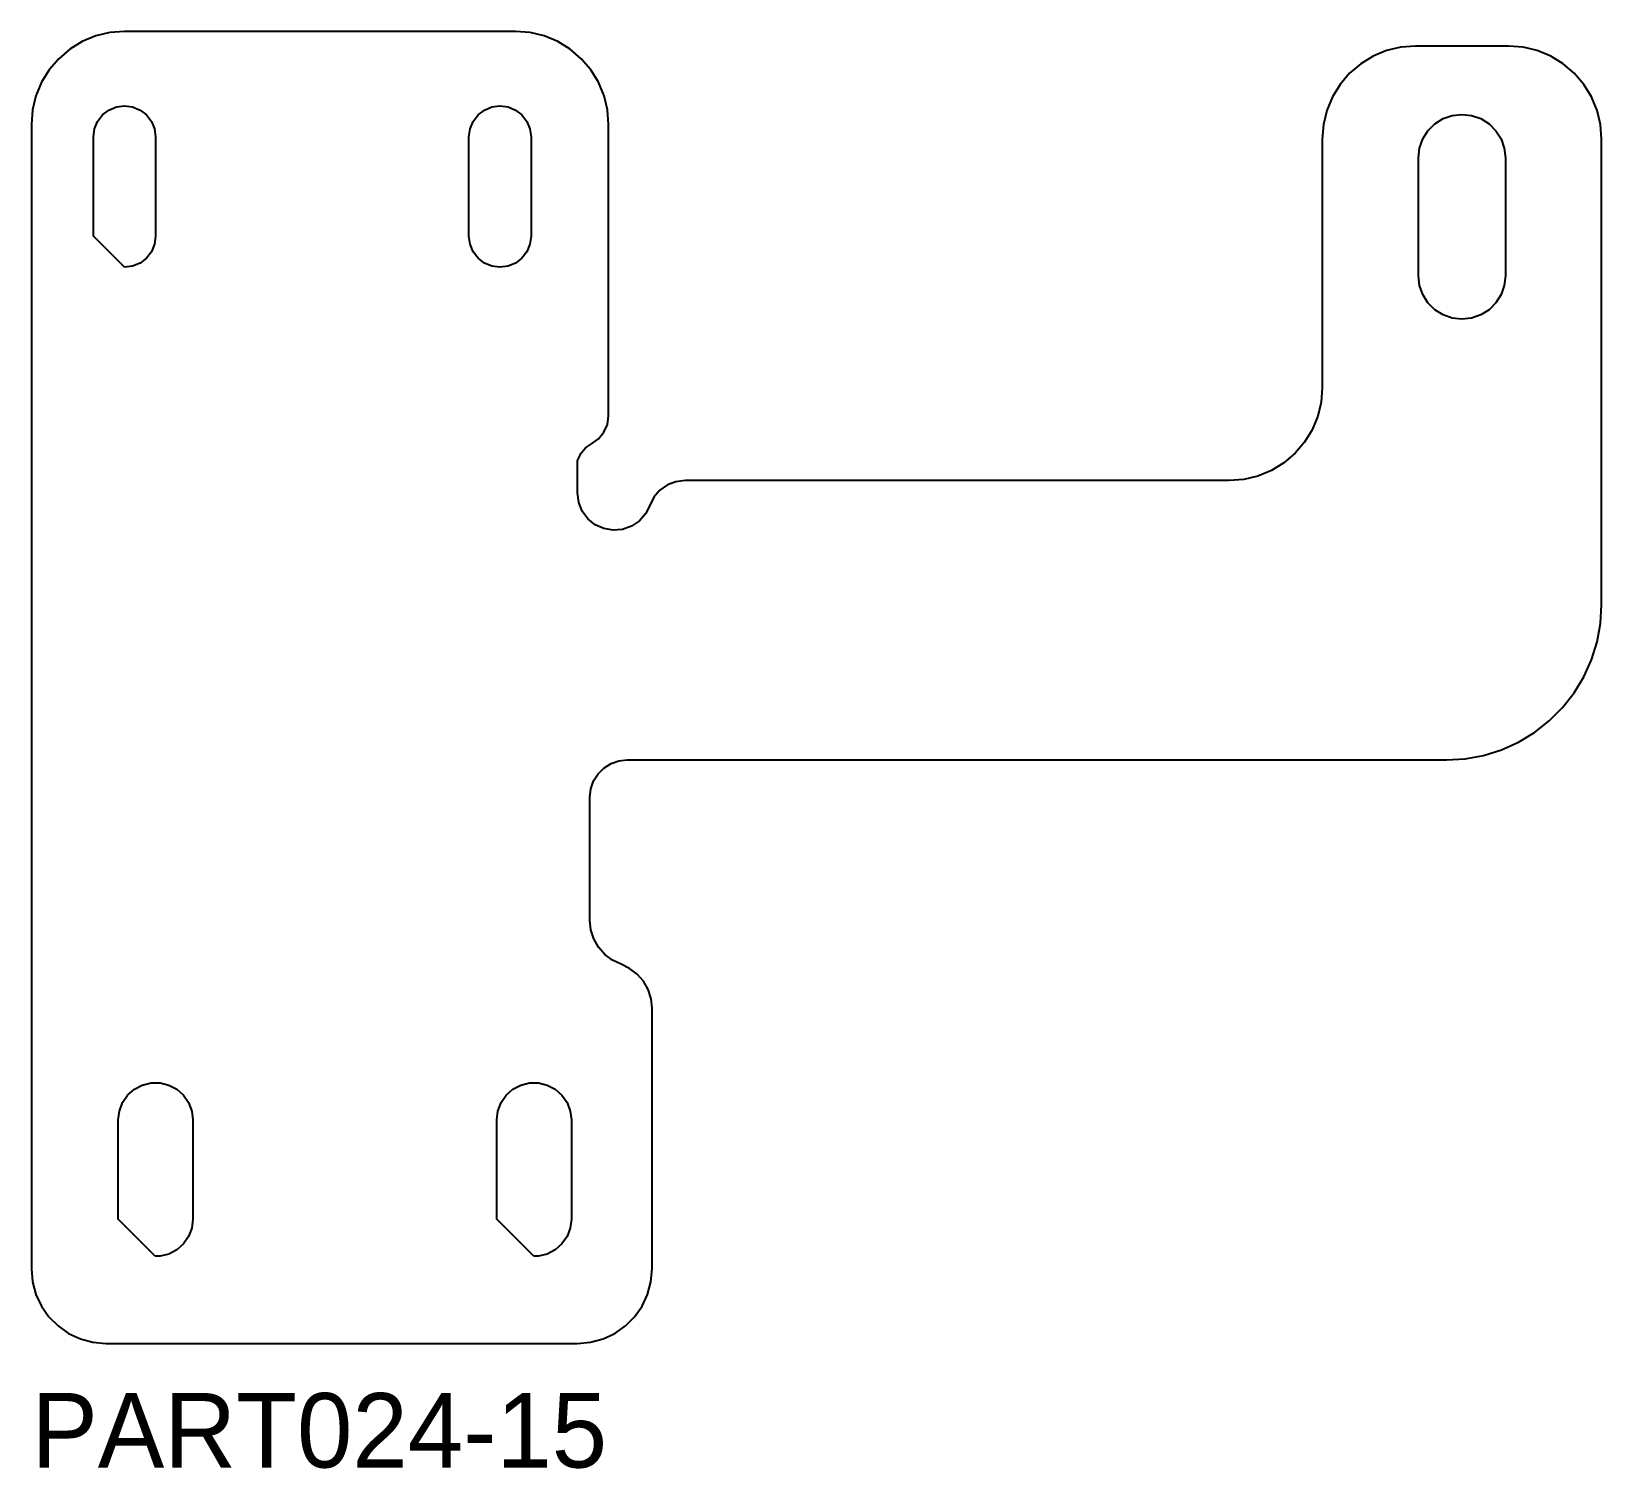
# Model space of a CAD drawing. Header units: millimetres. Extents: x 0 to 7985, y -20 to 1906.
# Drawn here: x 6178 to 6431, y 927.6 to 1159.1 of the extents above; entities that cross this region are included whole.
import ezdxf

# ---------------------------------------------------------------- set-up
doc = ezdxf.new("R2010")
doc.units = ezdxf.units.MM
doc.layers.add('LABEL', color=7, linetype='Continuous')
doc.layers.add('PART024-15', color=7, linetype='Continuous')

msp = doc.modelspace()

# ---------------------------------------------------------------- linework, layer by layer
at = {"layer": 'PART024-15'}
for points in [[(6430.9982, 1141.7645), (6430.8135, 1144.1111), (6430.264, 1146.3998), (6429.3632, 1148.5744), (6428.1334, 1150.5813), (6426.6048, 1152.3712), (6424.8149, 1153.8998), (6422.808, 1155.1296), (6420.6334, 1156.0304), (6418.3447, 1156.5799), (6415.9982, 1156.7646), (6400.9981, 1156.7645), (6398.6516, 1156.5799), (6396.3628, 1156.0304), (6394.1882, 1155.1297), (6392.1813, 1153.8998), (6390.3915, 1152.3712), (6388.8629, 1150.5813), (6387.633, 1148.5744), (6386.7323, 1146.3998), (6386.1828, 1144.1111), (6385.9981, 1141.7645), (6385.9981, 1101.7646), (6385.8134, 1099.4181), (6385.2639, 1097.1293), (6384.3632, 1094.9547), (6383.1333, 1092.9478), (6381.6047, 1091.158), (6379.8149, 1089.6293), (6377.8079, 1088.3995), (6375.6333, 1087.4987), (6373.3446, 1086.9492), (6370.9981, 1086.7646), (6283.3118, 1086.7645), (6281.8495, 1086.5836), (6280.4755, 1086.0518), (6279.2724, 1085.2011), (6278.313, 1084.0829), (6277.655, 1082.7645), (6276.9686, 1081.4038), (6275.9614, 1080.2598), (6274.6986, 1079.4066), (6273.2614, 1078.899), (6271.7428, 1078.77), (6270.2407, 1079.0277), (6268.8519, 1079.6556), (6267.6662, 1080.6132), (6266.7599, 1081.8386), (6266.1917, 1083.2528), (6265.9982, 1084.7645), (6265.9982, 1085.0146), (6265.9982, 1090.0176), (6266.4015, 1090.8736), (6266.534, 1091.1236), (6267.2603, 1092.0398), (6268.2204, 1092.7068), (6269.3626, 1093.4872), (6270.2473, 1094.5506), (6270.8068, 1095.8158), (6270.9981, 1097.1859), (6270.9981, 1144.1236), (6270.8135, 1146.4701), (6270.264, 1148.7589), (6269.3632, 1150.9335), (6268.1334, 1152.9404), (6266.6047, 1154.7302), (6264.8149, 1156.2589), (6262.808, 1157.4887), (6260.6334, 1158.3895), (6258.3446, 1158.9389), (6255.9981, 1159.1236), (6192.9982, 1159.1236), (6190.6516, 1158.9389), (6188.3629, 1158.3895), (6186.1883, 1157.4887), (6184.1814, 1156.2589), (6182.3915, 1154.7302), (6180.8629, 1152.9404), (6179.6331, 1150.9335), (6178.7323, 1148.7589), (6178.1828, 1146.4701), (6177.9981, 1144.1236), (6177.9981, 1090.8736), (6177.9981, 1085.0146), (6177.9981, 959.7646), (6178.1804, 957.6808), (6178.7218, 955.6603), (6179.6058, 953.7646), (6180.8056, 952.0511), (6182.2847, 950.572), (6183.9981, 949.3723), (6185.8939, 948.4883), (6187.9144, 947.9469), (6189.9981, 947.7646), (6265.9982, 947.7646), (6268.0819, 947.9469), (6270.1024, 948.4883), (6271.9982, 949.3723), (6273.7116, 950.572), (6275.1907, 952.0511), (6276.3905, 953.7646), (6277.2745, 955.6603), (6277.8158, 957.6808), (6277.9981, 959.7646), (6277.9981, 1001.7646), (6277.8408, 1003.2925), (6277.3756, 1004.7563), (6276.6219, 1006.0947), (6275.6113, 1007.2514), (6274.3863, 1008.178), (6272.9982, 1008.8356), (6271.61, 1009.4932), (6270.385, 1010.4198), (6269.3744, 1011.5766), (6268.6207, 1012.9149), (6268.1554, 1014.3788), (6267.9981, 1015.9067), (6267.9981, 1035.7645), (6268.1486, 1037.0997), (6268.5923, 1038.3678), (6269.3072, 1039.5055), (6270.2572, 1040.4555), (6271.3948, 1041.1704), (6272.663, 1041.6141), (6273.9981, 1041.7646), (6405.9982, 1041.7646), (6409.0116, 1041.9468), (6411.9811, 1042.491), (6414.8633, 1043.3892), (6417.6163, 1044.6282), (6420.1998, 1046.19), (6422.5762, 1048.0518), (6424.7109, 1050.1865), (6426.5728, 1052.5629), (6428.1346, 1055.1465), (6429.3736, 1057.8994), (6430.2717, 1060.7817), (6430.8158, 1063.7512), (6430.9981, 1066.7646)], [(6192.9982, 1121.1236), (6187.9982, 1126.1236), (6187.9981, 1142.1236), (6188.1685, 1143.4177), (6188.668, 1144.6236), (6189.4626, 1145.6592), (6190.4981, 1146.4538), (6191.704, 1146.9533), (6192.9981, 1147.1236), (6194.2922, 1146.9533), (6195.4981, 1146.4538), (6196.5337, 1145.6592), (6197.3283, 1144.6236), (6197.8278, 1143.4177), (6197.9982, 1142.1236), (6197.9981, 1126.1236), (6197.8278, 1124.8295), (6197.3283, 1123.6236), (6196.5337, 1122.5881), (6195.4981, 1121.7935), (6194.2922, 1121.294)], [(6258.4981, 1126.1236), (6258.3278, 1124.8295), (6257.8283, 1123.6236), (6257.0337, 1122.5881), (6255.9981, 1121.7935), (6254.7922, 1121.294), (6253.4981, 1121.1236), (6252.204, 1121.294), (6250.9981, 1121.7935), (6249.9626, 1122.5881), (6249.168, 1123.6236), (6248.6685, 1124.8295), (6248.4981, 1126.1236), (6248.4982, 1142.1236), (6248.6685, 1143.4177), (6249.168, 1144.6236), (6249.9626, 1145.6592), (6250.9981, 1146.4538), (6252.2041, 1146.9533), (6253.4981, 1147.1236), (6254.7922, 1146.9533), (6255.9981, 1146.4538), (6257.0337, 1145.6592), (6257.8283, 1144.6236), (6258.3278, 1143.4177), (6258.4981, 1142.1236)], [(6401.4982, 1138.7645), (6401.6737, 1140.3222), (6402.1914, 1141.8017), (6403.0253, 1143.129), (6404.1337, 1144.2374), (6405.461, 1145.0713), (6406.9405, 1145.589), (6408.4981, 1145.7645), (6410.0558, 1145.589), (6411.5353, 1145.0713), (6412.8626, 1144.2374), (6413.971, 1143.129), (6414.8049, 1141.8017), (6415.3226, 1140.3222), (6415.4981, 1138.7645), (6415.4982, 1119.7645), (6415.3227, 1118.2069), (6414.805, 1116.7273), (6413.971, 1115.4001), (6412.8626, 1114.2917), (6411.5353, 1113.4578), (6410.0558, 1112.94), (6408.4982, 1112.7645), (6406.9405, 1112.94), (6405.461, 1113.4578), (6404.1337, 1114.2917), (6403.0253, 1115.4001), (6402.1914, 1116.7273), (6401.6736, 1118.2069), (6401.4981, 1119.7645)], [(6197.9544, 961.8083), (6191.9981, 967.7646), (6191.9981, 983.7646), (6192.1725, 985.2004), (6192.6854, 986.5529), (6193.5071, 987.7433), (6194.5897, 988.7025), (6195.8705, 989.3747), (6197.2749, 989.7208), (6198.7213, 989.7208), (6200.1258, 989.3747), (6201.4065, 988.7025), (6202.4892, 987.7433), (6203.3109, 986.5529), (6203.8238, 985.2004), (6203.9981, 983.7646), (6203.9982, 967.7646), (6203.8238, 966.3287), (6203.3109, 964.9762), (6202.4892, 963.7858), (6201.4065, 962.8267), (6200.1258, 962.1545), (6198.7214, 961.8083)], [(6258.9544, 961.8083), (6252.9981, 967.7646), (6252.9981, 983.7646), (6253.1725, 985.2004), (6253.6854, 986.5529), (6254.5071, 987.7433), (6255.5897, 988.7025), (6256.8705, 989.3747), (6258.2749, 989.7208), (6259.7214, 989.7208), (6261.1258, 989.3747), (6262.4065, 988.7025), (6263.4892, 987.7433), (6264.3109, 986.5529), (6264.8238, 985.2004), (6264.9981, 983.7646), (6264.9981, 967.7646), (6264.8238, 966.3287), (6264.3109, 964.9762), (6263.4892, 963.7858), (6262.4065, 962.8267), (6261.1258, 962.1545), (6259.7213, 961.8083)]]:
    msp.add_lwpolyline(points, close=True, dxfattribs=at)

# ---------------------------------------------------------------- texts
at = {"layer": 'LABEL'}
msp.add_text('PART024-15', height=12, dxfattribs=at).set_placement((6177.9981, 927.7646))

doc.saveas('drawing.dxf')
